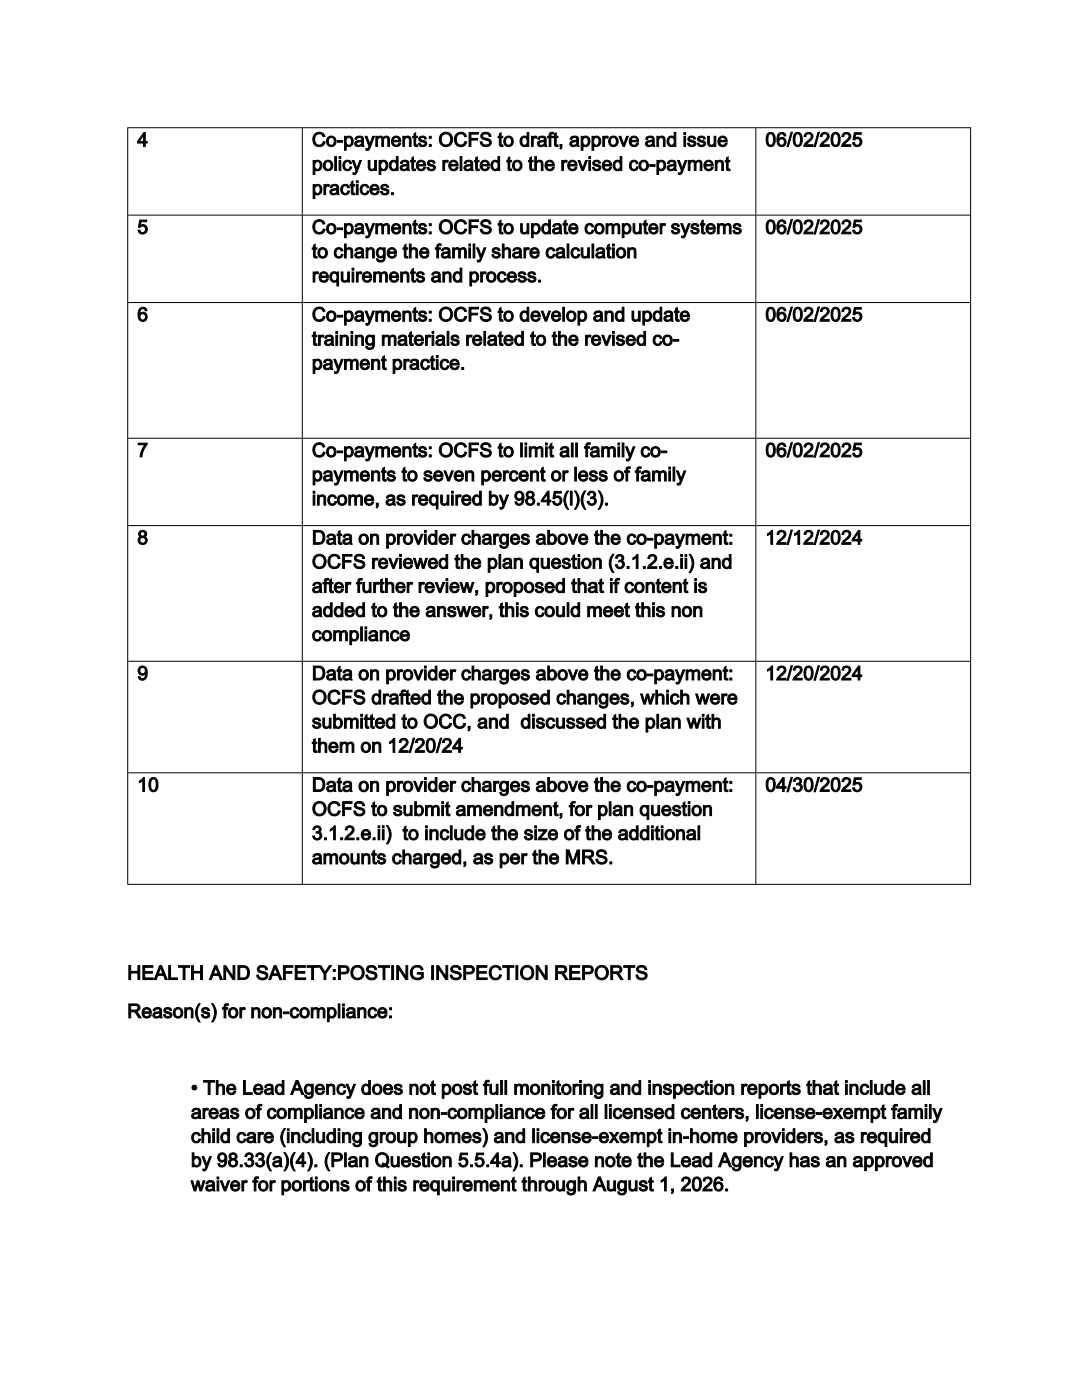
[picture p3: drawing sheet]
<svg xmlns="http://www.w3.org/2000/svg" width="216mm" height="279mm" viewBox="0 0 216 279" stroke-linecap="round" stroke-linejoin="round" font-family="sans-serif">
<defs><g id="words">
<g font-size="3.9">
<text x="27.4" y="29.2">4</text>
<text x="62.2" y="29.2">Co-payments: OCFS to draft, approve and issue</text>
<text x="152.7" y="29.2">06/02/2025</text>
<text x="62.2" y="34">policy updates related to the revised co-payment</text>
<text x="62.2" y="38.8">practices.</text>
<text x="27.4" y="46.7">5</text>
<text x="62.2" y="46.7">Co-payments: OCFS to update computer systems</text>
<text x="152.7" y="46.7">06/02/2025</text>
<text x="62.2" y="51.5">to change the family share calculation</text>
<text x="62.2" y="56.3">requirements and process.</text>
<text x="27.4" y="64.1">6</text>
<text x="62.2" y="64.1">Co-payments: OCFS to develop and update</text>
<text x="152.7" y="64.1">06/02/2025</text>
<text x="62.2" y="68.9">training materials related to the revised co-</text>
<text x="62.2" y="73.7">payment practice.</text>
<text x="27.4" y="91.2">7</text>
<text x="62.2" y="91.2">Co-payments: OCFS to limit all family co-</text>
<text x="62.2" y="96">payments to seven percent or less of family</text>
<text x="152.7" y="91.2">06/02/2025</text>
<text x="62.2" y="100.8">income, as required by 98.45(l)(3).</text>
<text x="27.4" y="108.6">8</text>
<text x="62.2" y="108.6">Data on provider charges above the co-payment:</text>
<text x="62.2" y="113.4">OCFS reviewed the plan question (3.1.2.e.ii) and</text>
<text x="152.7" y="108.6">12/12/2024</text>
<text x="62.2" y="118.3">after further review, proposed that if content is</text>
<text x="62.2" y="123.1">added to the answer, this could meet this non</text>
<text x="62.2" y="127.9">compliance</text>
<text x="27.4" y="135.7">9</text>
<text x="62.2" y="135.7">Data on provider charges above the co-payment:</text>
<text x="152.7" y="135.7">12/20/2024</text>
<text x="62.2" y="140.5">OCFS drafted the proposed changes, which were</text>
<text x="62.2" y="145.3">submitted to OCC, and discussed the plan with</text>
<text x="62.2" y="150.1">them on 12/20/24</text>
<text x="27.4" y="158">10</text>
<text x="62.2" y="158">Data on provider charges above the co-payment:</text>
<text x="152.7" y="158">04/30/2025</text>
<text x="62.2" y="162.8">OCFS to submit amendment, for plan question</text>
<text x="62.2" y="167.6">3.1.2.e.ii) to include the size of the additional</text>
<text x="62.2" y="172.4">amounts charged, as per the MRS.</text>
<text x="25.4" y="195.5">HEALTH AND SAFETY:POSTING INSPECTION REPORTS</text>
<text x="25.4" y="203.1">Reason(s) for non-compliance:</text>
<text x="38.1" y="218.4">• The Lead Agency does not post full monitoring and inspection reports that include all</text>
<text x="38.1" y="223.2">areas of compliance and non-compliance for all licensed centers, license-exempt family</text>
<text x="38.1" y="228">child care (including group homes) and license-exempt in-home providers, as required</text>
<text x="38.1" y="232.9">by 98.33(a)(4). (Plan Question 5.5.4a). Please note the Lead Agency has an approved</text>
<text x="38.1" y="237.7">waiver for portions of this requirement through August 1, 2026.</text>
</g>
</g></defs>
<g fill="none" stroke="#000" stroke-width=".2">
<path d="M25.4 25.5h168.4M25.5 25.6v150.8M60.3 25.6v17.2M150.8 25.6v17.2M193.7 25.6v150.8M25.6 42.9h168M60.3 43v17.3M150.8 43v17.3M25.6 60.4h168M60.3 60.5v26.9M150.8 60.5v26.9M25.6 87.5h168"/>
<path d="M60.3 87.5v17.3M150.8 87.5v17.3M25.6 104.9h168M60.3 105v26.9M150.8 105v26.9M25.6 132h168M60.3 132.1v22M150.8 132.1v22M25.6 154.2h168M60.3 154.3v22.1M150.8 154.3v22.1M25.4 176.5h168.4"/>
</g>
<use href="#words"/>
</svg>
